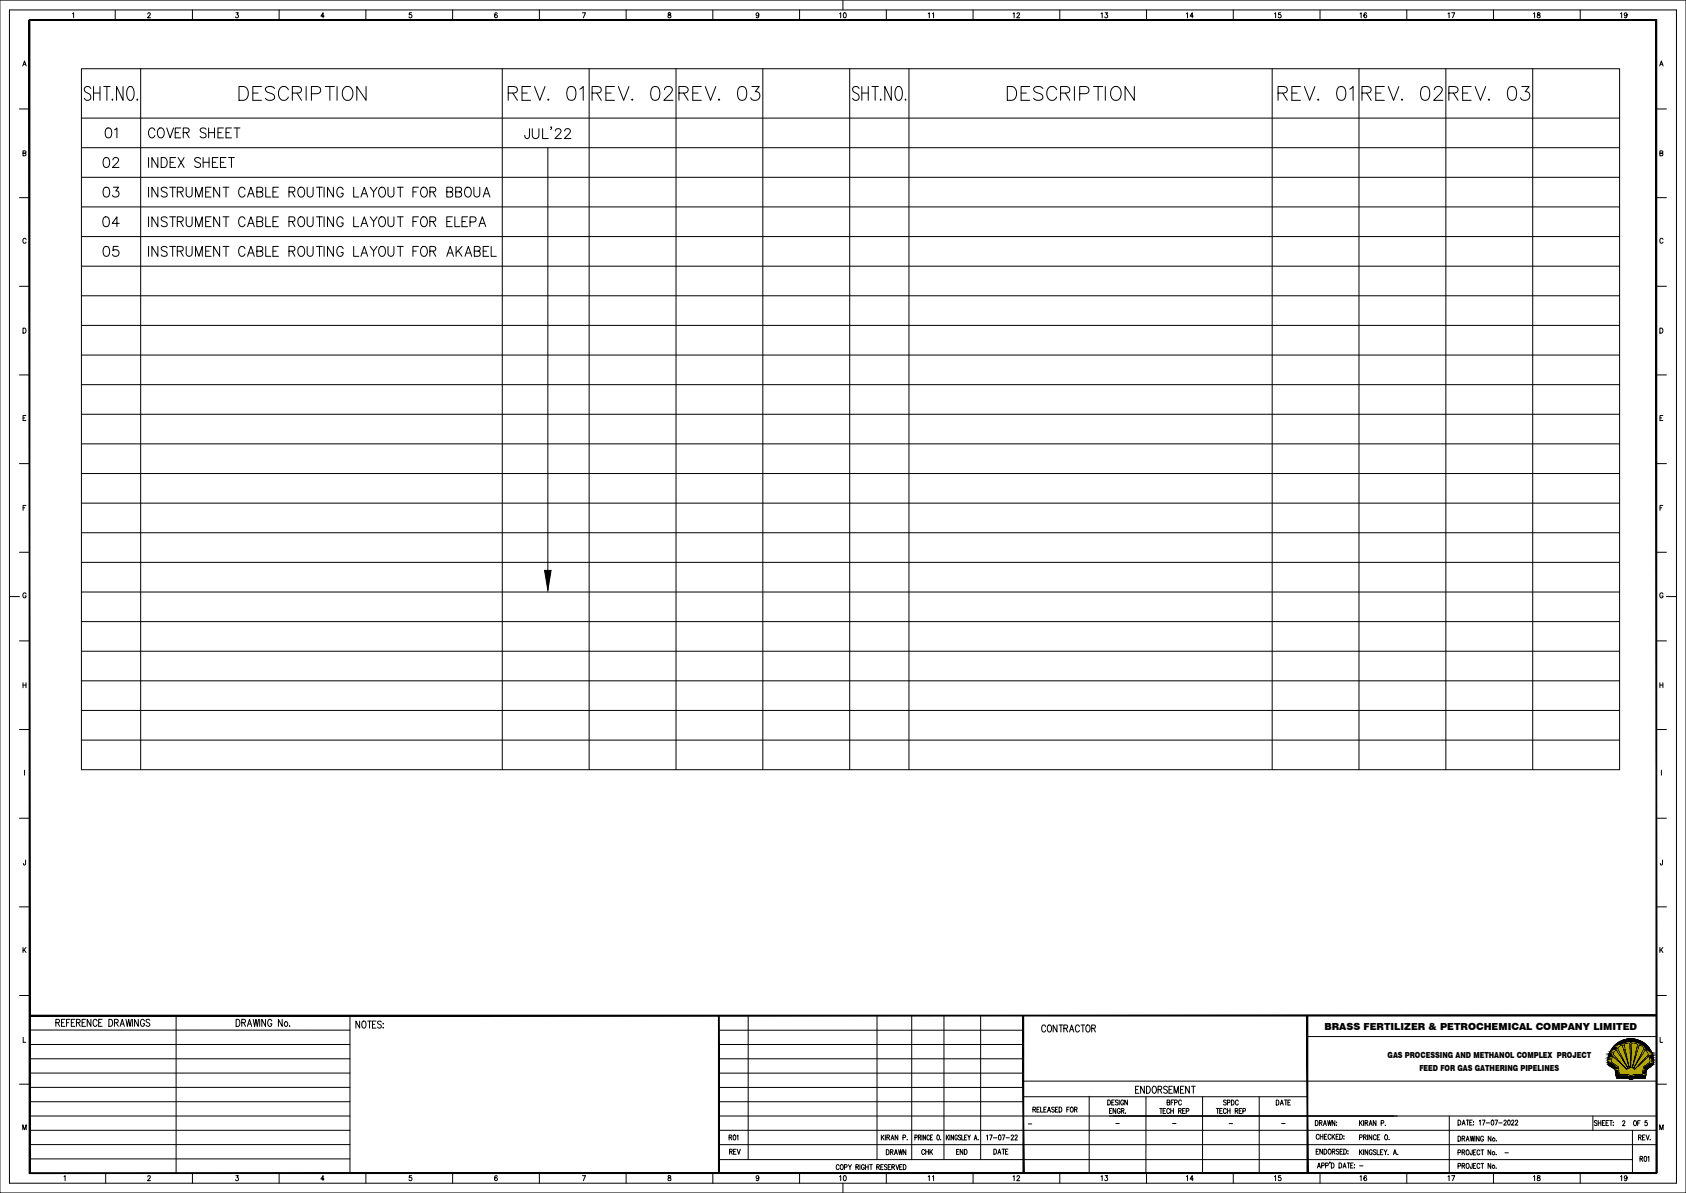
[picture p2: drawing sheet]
<svg xmlns="http://www.w3.org/2000/svg" width="1189mm" height="841mm" viewBox="0 0 1189 841" stroke-linecap="round" stroke-linejoin="round" font-family="sans-serif">
<defs><g id="words">
<g font-size="15">
<text x="59" y="72">SHT.NO.</text>
<text x="168" y="72">DESCRIPTION</text>
<text x="357" y="72">REV. 01</text>
<text x="417" y="72">REV. 02</text>
<text x="478" y="72">REV. 03</text>
<text x="600" y="72">SHT.NO.</text>
<text x="709" y="72">DESCRIPTION</text>
<text x="900" y="72">REV. 01</text>
<text x="960" y="72">REV. 02</text>
<text x="1021" y="72">REV. 03</text>
</g>
<text font-size="12.8" x="369" y="99">JUL'22</text>
<g font-size="11.5">
<text x="73" y="98">01</text>
<text x="104" y="98">COVER SHEET</text>
<text x="72" y="119">02</text>
<text x="104" y="119">INDEX SHEET</text>
<text x="72" y="182">05</text>
<text x="104" y="182">INSTRUMENT CABLE ROUTING LAYOUT FOR AKABEL</text>
</g>
<g font-size="11">
<text x="72" y="140">03</text>
<text x="104" y="140">INSTRUMENT CABLE ROUTING LAYOUT FOR BBOUA</text>
<text x="72" y="161">04</text>
<text x="104" y="161">INSTRUMENT CABLE ROUTING LAYOUT FOR ELEPA</text>
</g>
<text font-size="9.3" x="165" y="725">DRAWING No.</text>
<g font-size="8.8">
<text x="38" y="725">REFERENCE DRAWINGS</text>
<text x="250" y="726">NOTES:</text>
<text x="734" y="729">CONTRACTOR</text>
<text x="800" y="772">ENDORSEMENT</text>
</g>
<g font-size="7.1">
<text x="591" y="14">10</text>
<text x="654" y="14">11</text>
<text x="714" y="14">12</text>
<text x="775" y="14">13</text>
<text x="836" y="14">14</text>
<text x="898" y="14">15</text>
<text x="958" y="14">16</text>
<text x="1020" y="14">17</text>
<text x="1081" y="14">18</text>
<text x="1142" y="14">19</text>
<text x="727" y="785">RELEASED FOR</text>
<text x="780" y="780">DESIGN</text>
<text x="822" y="780">BFPC</text>
<text x="862" y="780">SPDC</text>
<text x="899" y="780">DATE</text>
<text x="817" y="786">TECH REP</text>
<text x="857" y="786">TECH REP</text>
<text x="927" y="795">DRAWN:</text>
<text x="958" y="795">KIRAN P.</text>
<text x="1027" y="794">DATE:</text>
<text x="1042" y="794">17-07-2022</text>
<text x="1123" y="795">SHEET:</text>
<text x="1143" y="795">2 OF 5</text>
<text x="513" y="805">R01</text>
<text x="621" y="805">KIRAN P.</text>
<text x="695" y="805">17-07-22</text>
<text x="927" y="804">CHECKED:</text>
<text x="958" y="805">PRINCE O.</text>
<text x="1027" y="806">DRAWING No.</text>
<text x="1155" y="805">REV.</text>
<text x="514" y="815">REV</text>
<text x="624" y="815">DRAWN</text>
<text x="649" y="815">CHK</text>
<text x="673" y="815">END</text>
<text x="700" y="815">DATE</text>
<text x="927" y="815">ENDORSED:</text>
<text x="1027" y="815">PROJECT No.</text>
<text x="1156" y="820">R01</text>
<text x="589" y="826">COPY RIGHT RESERVED</text>
<text x="1027" y="825">PROJECT No.</text>
<text x="591" y="834">10</text>
<text x="654" y="834">11</text>
<text x="714" y="834">12</text>
<text x="775" y="834">13</text>
<text x="836" y="834">14</text>
<text x="898" y="834">15</text>
<text x="958" y="834">16</text>
<text x="1020" y="834">17</text>
<text x="1081" y="834">18</text>
<text x="1142" y="834">19</text>
</g>
<text font-size="6.9" x="934" y="726">BRASS FERTILIZER &amp; PETROCHEMICAL COMPANY LIMITED</text>
<text font-size="6.6" x="781" y="786">ENGR.</text>
<g font-size="5.9">
<text x="978" y="746">GAS PROCESSING AND METHANOL COMPLEX PROJECT</text>
<text x="1001" y="755">FEED FOR GAS GATHERING PIPELINES</text>
</g>
<g font-size="2.6">
<text x="724" y="793">-</text>
<text x="786" y="793">-</text>
<text x="826" y="793">-</text>
<text x="866" y="793">-</text>
<text x="903" y="793">-</text>
<text x="1060" y="814">-</text>
<text x="958" y="823">-</text>
</g>
</g></defs>
<!-- layer: Border -->
<g fill="none" stroke="#000" stroke-width=".71">
<path d="M0 0h1189v841h-1189M7 7h1175v827h-1175zM81 7v7M136 7v7M197 7v7M258 7v7M319 7v7M380 7v7M442 7v7M503 7v7M564 7v7M594 0v7"/>
<path d="M625 7v7M686 7v7M747 7v7M808 7v7M870 7v7M931 7v7M992 7v7M1053 7v7M1114 7v7M14 77h7M1168 77h7M14 139h7"/>
<path d="M1168 139h7M14 202h7M1168 202h7M14 264h7M1168 264h7M14 327h7M1168 327h7M14 389h7M1168 389h7M7 421h7M1175 421h7M14 452h7"/>
<path d="M1168 452h7M14 514h7M1168 514h7M14 577h7M1168 577h7M14 639h7M1168 639h7M14 702h7M124 716v111M247 716v111M528 716v101M618 716v102"/>
<path d="M643 716v102M666 716v102M691 716v102M1168 702h7M21 726h226M21 736h226M507 726h215M507 736h215M922 731h246M21 746h226M21 756h226M507 757h215"/>
<path d="M507 746h215M14 764h7M21 777h226M21 767h226M507 777h215M507 767h215M722 773h200M768 773v54M808 773v54M848 773v54M888 773v54M1168 762h-446"/>
<path d="M1168 764h7M21 787h226M21 797h226M507 797h661M507 787h661M782 787h203M1022 787v40M1151 797v30M21 807h226M21 817h226M507 817h644M507 807h661"/>
<path d="M75 827v7M136 827v7M197 827v7M258 827v7M319 827v7M380 827v7M442 827v7M503 827v7M564 827v7M594 834v7M625 827v7M686 827v7"/>
<path d="M747 827v7M808 827v7M870 827v7M931 827v7M992 827v7M1053 827v7M1114 827v7"/>
</g>
<g fill="#000" stroke="#000" stroke-width=".71">
<path d="M21 14h1147zM21 14h1147z"/>
<path d="M1168 14v813v-813zM1168 14v813z"/>
<path d="M21 716h1147zM21 716h1147z"/>
<path d="M21 14v813zM21 14v813z"/>
<path d="M21 827h1147zM21 827h1147z"/>
<path d="M507 716v111zM507 716v111z"/>
<path d="M721 716v111h1zM721 716h1v111z"/>
<path d="M922 716v111zM922 716v111z"/>
</g>
<!-- layer: Border Text -->
<g fill="none" stroke="#000" stroke-width=".71">
<path d="M51 10l1-1v4M104 10l1-1 1 1-2 3h2M166 9h2l-1 1a1.1 1.1 0 0 1 1 2 1.1 1.1 0 0 1-2 0M229 11h-3l2-2v4M290 9h-1v2a1.2 1.2 0 0 1 1 0 1.2 1.2 0 0 1 0 1 1.2 1.2 0 0 1-2 0M351 10l-1-1a1.6 1.6 0 0 0-1 2 1.6 1.6 0 0 0 1 1 1 1 0 0 0 0-1 1 1 0 0 0-1 0M411 9h2l-2 4M471 9v1a1.4 1.4 0 0 1 2 1 1.4 1.4 0 0 1 0 1l-1 1a1.2 1.2 0 0 1-1-2 1.2 1.2 0 0 1 2-1v-1zM535 10a1 1 0 0 1-1 1 1.1 1.1 0 0 1-1-2 1.1 1.1 0 0 1 2 1v2h-2M16 47l1-4 1 4M17 45h1M1170 47l2-4 1 4"/>
<path d="M1171 45h1M16 108h2v-1l-2-1v4h2v-1v-1M1170 108h2v-1l-2-1v4h2v-2M18 169a1.2 1.2 0 0 0-1-1 1.2 1.2 0 0 0-1 1v1a1.2 1.2 0 0 0 1 1 1.2 1.2 0 0 0 1 0M1173 169a1.2 1.2 0 0 0-2-1 1.2 1.2 0 0 0-1 1v1a1.2 1.2 0 0 0 1 1 1.2 1.2 0 0 0 2 0M16 231a1.8 1.8 0 0 1 2 2 1.8 1.8 0 0 1-2 2zM1170 231a1.8 1.8 0 0 1 3 2 1.8 1.8 0 0 1-3 2zM16 295h1M18 293h-2v3h2M1171 295h1M1173 293h-2v3h2M16 358h1"/>
<path d="M18 356h-2v4M1171 358h1M1173 356h-2v4M18 419a1.2 1.2 0 0 0-1-1 1.2 1.2 0 0 0-1 1v1a1.1 1.1 0 0 0 1 1 1.1 1.1 0 0 0 1-1M1173 419a1.2 1.2 0 0 0-2-1 1.2 1.2 0 0 0-1 1v1a1.1 1.1 0 0 0 2 1 1.1 1.1 0 0 0 1-1h-1M16 481v4M16 483h2M18 481v4M1170 483h3M1170 481v4M1173 481v4M17 543v3"/>
<path d="M1172 543v3M18 606v4h-1v-1M1172 606v4h-1v-1M16 668v3M17 669l1 2M18 668l-2 2M1170 668v3M1171 669l2 2M1173 668l-3 2M16 731v4h2M1171 731v4h1M16 796v-3l1 3 1-3v3"/>
<path d="M1170 796v-3l2 3 1-3v3M938 819v1M939 820a1.8 1.8 0 0 1 2 2 1.8 1.8 0 0 1-2 1zM944 820a1.8 1.8 0 0 1 2 2 1.8 1.8 0 0 1-2 1zM950 820h2M951 820v3M954 820h-2v3h2M45 829h1v3M104 830l1-1h1l-2 3h2M166 829h2l-1 1a1.1 1.1 0 0 1 1 2 1.1 1.1 0 0 1-2 0M229 831h-3l2-2v3M290 829h-1v1a1.2 1.2 0 0 1 1 0 1.2 1.2 0 0 1 0 2 1.2 1.2 0 0 1-2 0"/>
<path d="M351 829h-1a1.6 1.6 0 0 0-1 1 1.6 1.6 0 0 0 1 2 1 1 0 0 0 0-2 1 1 0 0 0-1 1M411 829h2l-2 3M471 829v1a1.4 1.4 0 0 1 2 1 1.4 1.4 0 0 1 0 1h-1a1.2 1.2 0 0 1-1-1 1.2 1.2 0 0 1 2-1v-1zM535 830a1 1 0 0 1-1 1 1.1 1.1 0 0 1-1-2 1 1 0 0 1 2 0v3h-2M929 823l1-3 1 3M929 822h2M932 822h2v-2h-2v3M935 822h1v-2h-1v3M947 823l1-3 1 3M947 822h2M952 822h1M955 821h.1"/>
<path d="M955 823h.1"/>
</g>
<!-- layer: LOGOS -->
<g fill="#000" stroke="#000" stroke-width=".71">
<path d="M1149 732h2zM1154 737l-3 16zM1154 737h2l-5 16zM1147 753v1zM1150 752v1zM1158 741l-6 12zM1158 741h2l-8 12zM1160 746h2l-9 7zM1149 761h2z"/>
<path d="M1137 739l4 1v-1zM1137 739l4 1h-5z"/>
<path d="M1136 740h5zM1136 740h5z"/>
<path d="M1137 739h4zM1137 739h4h-4z"/>
<path d="M1137 738h4zM1137 738l4 1z"/>
<path d="M1138 738h3h1zM1138 738h3h-4z"/>
<path d="M1138 737l4 1v-1zM1138 737l4 1h-4z"/>
<path d="M1138 737h5zM1138 737h4z"/>
<path d="M1139 737h4zM1138 737h5z"/>
<path d="M1139 737h4zM1139 737h4z"/>
<path d="M1139 737h5zM1139 737h4z"/>
<path d="M1140 736l5 1v-1zM1139 737l1-1 5 1z"/>
<path d="M1144 737h1zM1144 737h1z"/>
<path d="M1144 737l5 16-4-16zM1144 737l5 16z"/>
<path d="M1140 736h5h1zM1140 736h5zM1140 736h5zM1140 736h5z"/>
<path d="M1140 735h7zM1140 736h6z"/>
<path d="M1141 735h7zM1140 735h7z"/>
<path d="M1141 735h7zM1141 735h7z"/>
<path d="M1149 735l1 17 1-17zM1149 735l1 17z"/>
<path d="M1148 735h3zM1148 735h3z"/>
<path d="M1149 732h3zM1148 732h4z"/>
<path d="M1141 735h11zM1141 735h10z"/>
<path d="M1148 732l5 1zM1147 733h6z"/>
<path d="M1147 733h6zM1147 733h6z"/>
<path d="M1147 733h8zM1145 733h10z"/>
<path d="M1145 733h10zM1145 733h10z"/>
<path d="M1145 733l11 1-1-1zM1144 734l1-1 11 1z"/>
<path d="M1154 737h2zM1154 737h2z"/>
<path d="M1144 734h12zM1144 734h12z"/>
<path d="M1144 734h14h-2zM1142 734h2h14z"/>
<path d="M1142 734h16zM1142 734h16z"/>
<path d="M1142 734l17 1-1-1zM1141 735l1-1 17 1z"/>
<path d="M1141 735h18zM1141 735h18z"/>
<path d="M1141 735h18zM1141 735h18z"/>
<path d="M1152 735h7zM1152 735h7z"/>
<path d="M1152 735h7zM1152 735h7z"/>
<path d="M1153 735l7 1zM1153 735l7 1z"/>
<path d="M1154 736h6zM1154 736h6z"/>
<path d="M1154 736h6zM1154 736h6z"/>
<path d="M1155 736l6 1-1-1zM1155 736l6 1h-7z"/>
<path d="M1156 737h5zM1156 737h5z"/>
<path d="M1157 737h4zM1157 737h4z"/>
<path d="M1157 737h4zM1157 737h4z"/>
<path d="M1157 737l5 1zM1157 737l5 1z"/>
<path d="M1158 738h4zM1158 738h4z"/>
<path d="M1158 738h4zM1158 738h4z"/>
<path d="M1159 738h4zM1159 738h4z"/>
<path d="M1159 738l4 1v-1zM1159 738l4 1h-4z"/>
<path d="M1159 739l4 1v-1zM1159 739l4 1h-4z"/>
<path d="M1159 740h5zM1159 740h5h-5z"/>
<path d="M1134 748l2 1v-1zM1134 748l2 1h-2z"/>
<path d="M1134 747h2zM1134 747l2 1z"/>
<path d="M1134 747h2zM1134 747h2h-2z"/>
<path d="M1134 749h3zM1134 749h3z"/>
<path d="M1134 746l2 1 1-1zM1134 746l2 1h-2z"/>
<path d="M1134 746h3zM1134 746h3z"/>
<path d="M1134 746h3zM1134 746h3z"/>
<path d="M1134 749l5 2-2-2zM1134 749l5 2h-5z"/>
<path d="M1134 745l3 1v-1zM1134 745l3 1h-3z"/>
<path d="M1135 743l3 1v-1zM1135 743l3 1h-4z"/>
<path d="M1135 743h3zM1135 743h3h-3z"/>
<path d="M1135 742h3zM1135 742l3 1z"/>
<path d="M1135 742h3zM1135 742h3h-3z"/>
<path d="M1134 744l5 1zM1134 744l5 1h-5z"/>
<path d="M1136 741h3zM1136 741l2 1h-3z"/>
<path d="M1137 745l3 1-1-1zM1137 745l3 1h-2z"/>
<path d="M1136 741h3zM1136 741h3h-3z"/>
<path d="M1134 751l7 1-2-1zM1134 751l7 1h-5z"/>
<path d="M1136 741h3zM1136 741h3z"/>
<path d="M1138 746l9 7-7-7zM1138 746l9 7z"/>
<path d="M1136 740l3 1 1-1zM1136 740l3 1h-3z"/>
<path d="M1136 752l5 2v-2zM1136 752l5 2h-2z"/>
<path d="M1140 740l1 1v-1zM1140 740l1 1h-1z"/>
<path d="M1140 741l8 12-7-12zM1140 741l8 12z"/>
<path d="M1139 754l3 3-1-3zM1139 754l3 3h-3z"/>
<path d="M1139 757h9zM1139 757h9z"/>
<path d="M1139 757l10 1zM1139 757l10 1z"/>
<path d="M1140 758h9zM1140 758h9z"/>
<path d="M1140 758h10zM1140 758h10z"/>
<path d="M1140 758h10zM1140 758h10z"/>
<path d="M1159 740l1 1v-1zM1159 740l1 1h-2z"/>
<path d="M1160 746l-7 7zM1153 753v1z"/>
<path d="M1140 758l20 2v-2zM1140 758l20 2h-20z"/>
<path d="M1151 758h9zM1151 758h9z"/>
<path d="M1151 758h9zM1150 758h10z"/>
<path d="M1151 758h9zM1151 758h9z"/>
<path d="M1158 757h2zM1152 757h8z"/>
<path d="M1152 757h8zM1151 758h9z"/>
<path d="M1159 754l1 3 1-3zM1159 754l1 3h-2z"/>
<path d="M1161 745l1 1 1-1zM1161 745l1 1h-2z"/>
<path d="M1160 740l4 1v-1zM1160 740l4 1h-3z"/>
<path d="M1159 752l2 2 3-2zM1159 752l2 2h-2z"/>
<path d="M1161 741h3zM1161 741h3z"/>
<path d="M1161 741h3zM1161 741h3z"/>
<path d="M1161 741l4 1-1-1zM1161 741l4 1h-3z"/>
<path d="M1162 742l3 1v-1zM1162 742l3 1h-3z"/>
<path d="M1162 743h3zM1162 743h3z"/>
<path d="M1162 743h3zM1162 743h3h-3z"/>
<path d="M1162 743l3 1v-1zM1162 743l3 1h-3z"/>
<path d="M1162 744l4 1-1-1zM1162 744l4 1h-5z"/>
<path d="M1163 745l3 1v-1zM1163 745l3 1h-3z"/>
<path d="M1163 746h3zM1163 746h3z"/>
<path d="M1163 746l3 1v-1zM1163 746l3 1h-3z"/>
<path d="M1163 747h3zM1163 747h3h-3z"/>
<path d="M1161 750l3 2 2-2zM1159 752l2-2 3 2z"/>
<path d="M1163 747l3 1v-1zM1163 747l3 1h-3z"/>
<path d="M1163 748l3 1v-1zM1163 748l3 1h-3zM1163 749h3zM1163 749h3z"/>
<path d="M1163 749l3 1v-1zM1161 750l2-1 3 1z"/>
<path d="M1149 761h2zM1150 761h1z"/>
<path d="M1149 760h2zM1149 760l2 1z"/>
<path d="M1148 760h4zM1148 760h3z"/>
</g>
<path d="M1139 737a16 16 0 0 1 18-3 16 16 0 0 1 9 16l-5 4-1 6h-8l-2 1-2-1h-8l-1-6-5-3a16 16 0 0 1 5-14zM1151 735h2l2 1-4 17 5-16h2l1 2-7 14 8-13 1 1 1 2-9 11 10-9M1151 735l-1 18-1-18-4 1 4 17-5-16h-2l-1 2 7 14-8-13-2 3 9 11-10-9-1 2v2l5 3 1 5h6M1163 745v4l-4 3-1 5h-6l-2 1-2-1" fill="none" stroke="#000" stroke-width=".71"/>
<!-- layer: shell yellow -->
<g fill="#f4e00b" stroke="#f4e00b" stroke-width=".71">
<path d="M1151 735h1z"/>
<path d="M1148 735h1z"/>
<path d="M1143 737h1z"/>
<path d="M1156 737h1z"/>
<path d="M1140 740v1h-1z"/>
<path d="M1160 740l1 1h-1z"/>
<path d="M1137 745l1 1h-1z"/>
<path d="M1149 758h2z"/>
<path d="M1151 735h2zM1151 735h2z"/>
<path d="M1151 735h2zM1151 735h2z"/>
<path d="M1148 735h1zM1147 735h2z"/>
<path d="M1147 735l2 1zM1146 736h3z"/>
<path d="M1151 735l3 1zM1151 735l3 1z"/>
<path d="M1151 736h4zM1151 736h4h-4z"/>
<path d="M1146 736h3zM1145 736h1h3z"/>
<path d="M1143 737h1zM1143 737h1z"/>
<path d="M1156 737h1zM1156 737h1z"/>
<path d="M1143 737h1zM1142 737h2z"/>
<path d="M1156 737l2 1zM1156 737l2 1z"/>
<path d="M1142 737l2 1v-1zM1142 738v-1l2 1z"/>
<path d="M1156 738h2zM1156 738h2h-2z"/>
<path d="M1142 738h2zM1141 738h1h2z"/>
<path d="M1156 738h3h-1zM1156 738h3h-4z"/>
<path d="M1155 738l4 1v-1zM1155 738l4 1h-4z"/>
<path d="M1141 738l4 1-1-1zM1141 738l4 1h-4z"/>
<path d="M1139 741h1zM1139 741h1z"/>
<path d="M1160 741h1zM1160 741h1h-1z"/>
<path d="M1139 741l2 1-1-1zM1139 741l2 1h-3z"/>
<path d="M1160 741l2 1-1-1zM1160 741l2 1h-3z"/>
<path d="M1138 742h3zM1138 742h3h-3z"/>
<path d="M1159 742l3 1v-1zM1159 742l3 1h-3z"/>
<path d="M1159 743h3zM1159 743h3h-4z"/>
<path d="M1138 742l4 1-1-1zM1138 742l4 1h-4z"/>
<path d="M1162 746l1-1v1zM1162 746h1zM1162 746h1z"/>
<path d="M1137 746l2 1-1-1zM1137 746l2 1h-3z"/>
<path d="M1162 746l1 1v-1zM1161 747l1-1 1 1z"/>
<path d="M1136 747l4 1-1-1zM1136 747l4 1h-4z"/>
<path d="M1161 747l2 1v-1zM1159 748l2-1 2 1z"/>
<path d="M1159 748l4 1v-1zM1158 749l1-1 4 1z"/>
<path d="M1136 748l6 1-2-1zM1136 748l6 1h-6z"/>
<path d="M1158 749l1 3 4-3zM1155 752l3-3 1 3z"/>
<path d="M1136 749l9 3-3-3zM1136 749l9 3h-4z"/>
<path d="M1151 736v17l4-17zM1151 736v17h-1z"/>
<path d="M1145 736l5 17-1-17zM1145 736l5 17h-1z"/>
<path d="M1141 739l8 14-4-14zM1141 739l8 14h-1z"/>
<path d="M1155 739l-3 14 7-14zM1155 739l-3 14h-1z"/>
<path d="M1149 753h2zM1149 753h2z"/>
<path d="M1148 753h1zM1148 753h1z"/>
<path d="M1138 743l10 10-6-10zM1138 743l10 10h-2z"/>
<path d="M1158 743l-5 10 9-10zM1158 743l-5 10h-1z"/>
<path d="M1148 753h4zM1148 753h4z"/>
<path d="M1146 753h2zM1146 753h2z"/>
<path d="M1155 752l4 2v-2zM1153 754l2-2 4 2z"/>
<path d="M1147 753l6 1v-1zM1147 753l6 1h-6z"/>
<path d="M1141 752l6 2-2-2zM1141 752l6 2h-6z"/>
<path d="M1141 754l17 3 1-3zM1141 754l17 3h-16z"/>
<path d="M1142 757h16zM1142 757h10z"/>
<path d="M1148 757h4zM1148 757l3 1z"/>
<path d="M1149 758h2zM1149 758h2z"/>
<path d="M1149 758h2zM1150 758h1z"/>
</g>
<!-- layer: Border Attributes -->
<g fill="none" stroke="#000" stroke-width=".71">
<path d="M645 802h2v-2h-2v4M648 802h1v-2h-1v4M648 802l1 2M650 800v4M653 800v4l-2-4v4M655 801a.9 .9 0 0 0-1-1 .9 .9 0 0 0 0 1v1a1 1 0 0 0 0 2 .9 .9 0 0 0 1-1M656 802h1M658 800h-2v4h2M661 800a1.7 1.7 0 0 1 2 2 1.7 1.7 0 0 1-2 1v-1zM663 803h.1M667 800v4M668 802l1 2"/>
<path d="M669 800l-2 2M670 800v4M672 800v4l-1-4v4M675 801a.9 .9 0 0 0-1-1 .9 .9 0 0 0-1 1v1a1.1 1.1 0 0 0 1 2 1.1 1.1 0 0 0 1-2M677 801v-1l-1 1 1 1a.9 .9 0 0 1 0 1 .9 .9 0 0 1-1 0M678 800v4h2M680 802h1M682 800h-2v4h2M682 800l1 2 1-2M683 802v2M687 804l1-4 1 4M687 802h2"/>
<path d="M690 803h.1M959 810v4M959 812l2 2M961 810l-2 3M961 810v4M964 810v4l-1-4v4M968 811a1 1 0 0 0-2 0 1 1 0 0 0 0 1v1a1.1 1.1 0 0 0 1 1 1.1 1.1 0 0 0 1-1h-1M970 811v-1l-2 1 1 1 1 1v1h-2M971 810v4h2M973 812h1M975 810h-2v4h2M976 810l1 2 1-2"/>
<path d="M977 812v2M979 814h.1M983 814l1-4 1 4M983 813h1M986 814h.1"/>
</g>
<!-- layer: 20161_a1$0$Level 63 -->
<g fill="none" stroke="#000" stroke-width=".71">
<path d="M57 48h1085v495h-1085zM57 83h1085M57 104h1085M57 125h1085M57 146h1085M57 167h1085M57 188h1085M57 209h1085M57 229h1085M57 250h1085M57 271h1085M57 292h1085"/>
<path d="M57 313h1085M57 334h1085M57 355h1085M57 376h1085M57 396h1085M57 417h1085M57 438h1085M57 459h1085M57 480h1085M57 501h1085M57 522h1085"/>
</g>
<!-- layer: FRAME -->
<path d="M99 48v495M354 48v495M415 48v495M477 48v495M538 48v495M599 48v495M641 48v495M897 48v495M958 48v495M1020 48v495M1081 48v495" fill="none" stroke="#000" stroke-width=".71"/>
<!-- layer: Level 1 -->
<path d="M384 402h5l-3 14z" fill="#000" stroke="#000" stroke-width=".71"/>
<path d="M386 104v312" fill="none" stroke="#000" stroke-width=".71"/>
<use href="#words"/>
</svg>
